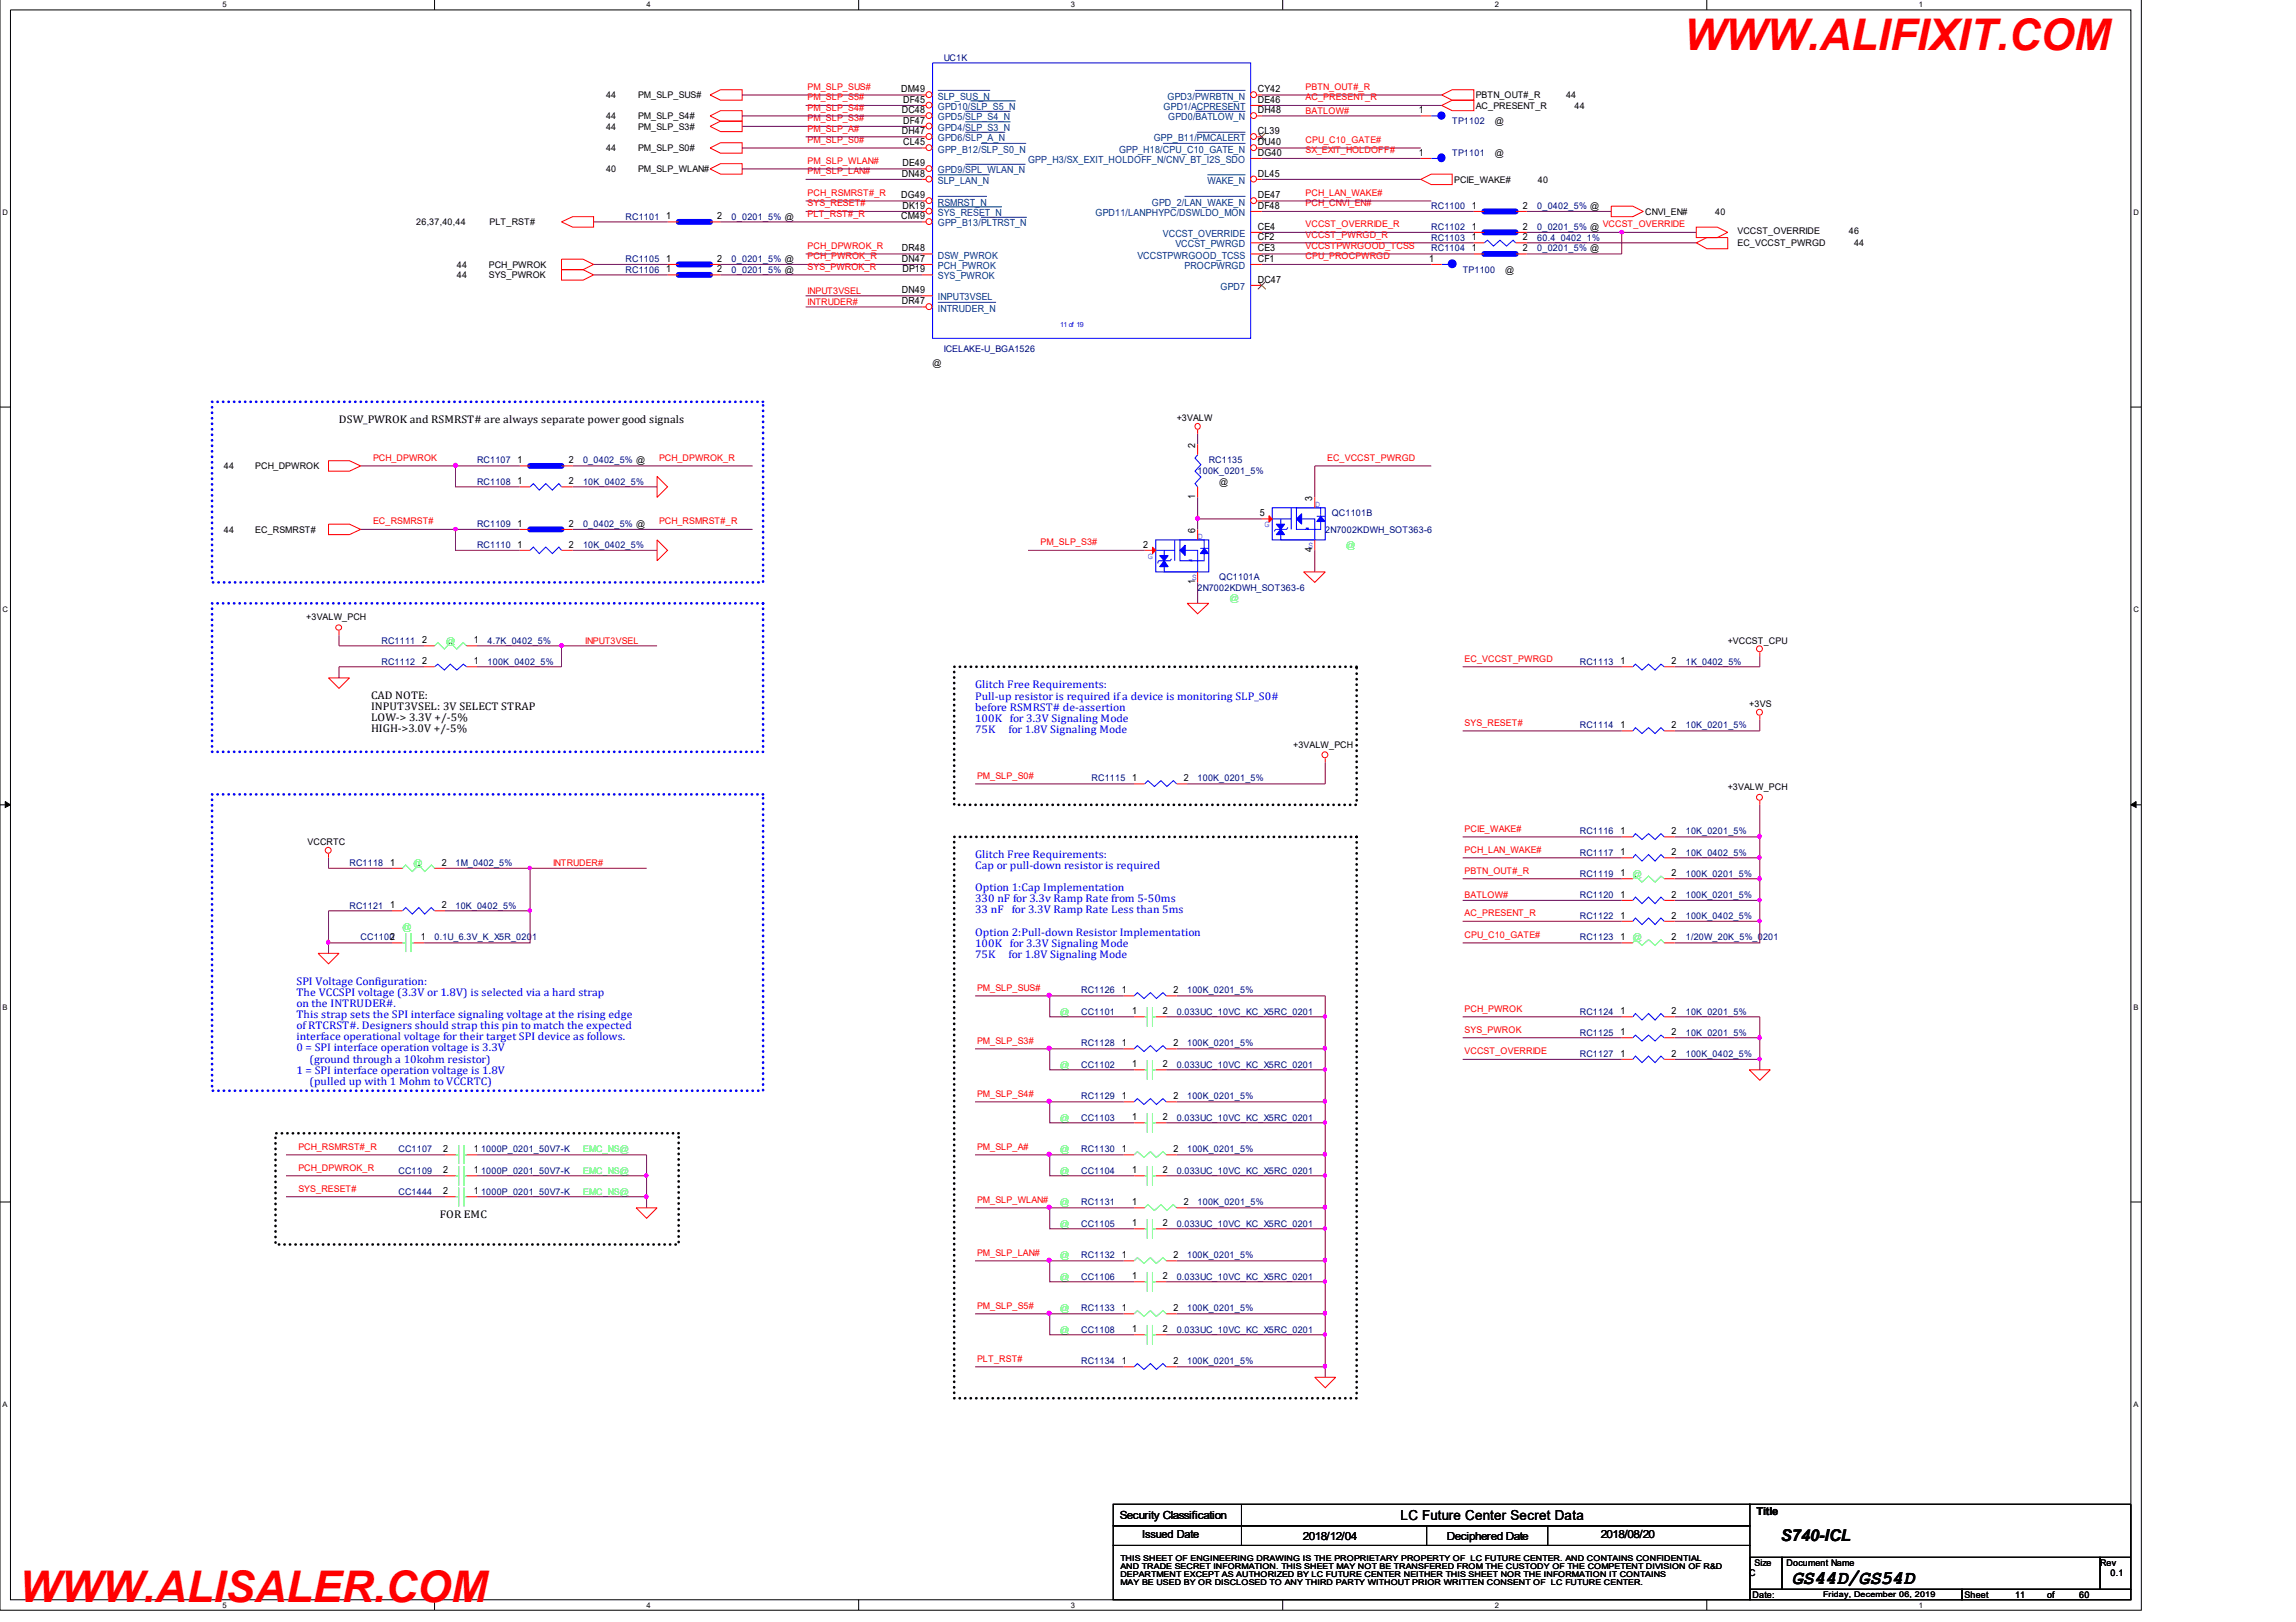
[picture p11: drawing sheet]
<svg xmlns="http://www.w3.org/2000/svg" width="297mm" height="210mm" viewBox="0 0 297 210" stroke-linecap="round" stroke-linejoin="round" font-family="sans-serif">
<defs><g id="words">
<g font-size="5.6" fill="#f00">
<text x="217.9" y="6.4">WWW.ALIFIXIT.COM</text>
<text x="2.5" y="207.3">WWW.ALISALER.COM</text>
</g>
<text font-size="2.5" x="231.8" y="205">GS44D/GS54D</text>
<text font-size="2.1" x="230.4" y="199.4">S740-ICL</text>
<text font-size="1.8" x="181.2" y="196.7">LC Future Center Secret Data</text>
<g font-size="1.4">
<text x="43.9" y="54.8">DSW_PWROK and RSMRST# are always separate power good signals</text>
<text x="48" y="90.4">CAD NOTE:</text>
<text x="48" y="91.9">INPUT3VSEL: 3V SELECT STRAP</text>
<text x="48" y="93.3">LOW-&gt; 3.3V +/-5%</text>
<text x="48" y="94.8">HIGH-&gt;3.0V +/-5%</text>
<text x="56.9" y="157.7">FOR EMC</text>
<text x="144.9" y="196.5">Security Classification</text>
<text x="227.2" y="196.1">Title</text>
<text x="147.7" y="199.1">Issued Date</text>
<text x="168.6" y="199.2">2018/12/04</text>
<text x="187.2" y="199.2">Deciphered Date</text>
<text x="207.1" y="199.1">2018/08/20</text>
</g>
<g font-size="1.4" fill="#00f">
<text x="126.2" y="89.1">Glitch Free Requirements:</text>
<text x="126.2" y="90.5">Pull-up resistor is required if a device is monitoring SLP_S0#</text>
<text x="126.2" y="92">before RSMRST# de-assertion</text>
<text x="126.2" y="93.4">100K for 3.3V Signaling Mode</text>
<text x="126.2" y="94.8">75K</text>
<text x="130.5" y="94.8">for 1.8V Signaling Mode</text>
<text x="126.2" y="111">Glitch Free Requirements:</text>
<text x="126.2" y="112.5">Cap or pull-down resistor is required</text>
<text x="126.2" y="115.3">Option 1:Cap Implementation</text>
<text x="126.2" y="116.8">330 nF for 3.3v Ramp Rate from 5-50ms</text>
<text x="126.2" y="118.2">33 nF</text>
<text x="130.9" y="118.2">for 3.3V Ramp Rate Less than 5ms</text>
<text x="126.2" y="121.1">Option 2:Pull-down Resistor Implementation</text>
<text x="126.2" y="122.5">100K for 3.3V Signaling Mode</text>
<text x="126.2" y="124">75K</text>
<text x="130.5" y="124">for 1.8V Signaling Mode</text>
<text x="38.4" y="127.4">SPI Voltage Configuration:</text>
<text x="38.4" y="128.9">The VCCSPI voltage (3.3V or 1.8V) is selected via a hard strap</text>
<text x="38.4" y="130.3">on the INTRUDER#.</text>
<text x="38.4" y="131.8">This strap sets the SPI interface signaling voltage at the rising edge</text>
<text x="38.4" y="133.2">of RTCRST#. Designers should strap this pin to match the expected</text>
<text x="38.4" y="134.6">interface operational voltage for their target SPI device as follows.</text>
<text x="38.4" y="136.1">0 = SPI interface operation voltage is 3.3V</text>
<text x="40" y="137.5">(ground through a 10kohm resistor)</text>
<text x="38.4" y="139">1 = SPI interface operation voltage is 1.8V</text>
<text x="40" y="140.4">(pulled up with 1 Mohm to VCCRTC)</text>
</g>
<g font-size="1.3">
<text x="116.6" y="12">DM49</text>
<text x="162.7" y="12">CY42</text>
<text x="116.7" y="14.7">DC48</text>
<text x="116.7" y="17.4">DH47</text>
<text x="116.8" y="16">DF47</text>
<text x="116.8" y="13.3">DF45</text>
<text x="162.7" y="14.7">DH48</text>
<text x="162.7" y="17.4">CL39</text>
<text x="162.7" y="13.3">DE46</text>
<text x="183.6" y="14.7">1</text>
<text x="116.7" y="22.9">DN48</text>
<text x="116.8" y="21.5">DE49</text>
<text x="116.8" y="18.8">CL45</text>
<text x="162.7" y="18.8">DU40</text>
<text x="162.7" y="22.9">DL45</text>
<text x="162.7" y="20.2">DG40</text>
<text x="183.6" y="20.2">1</text>
<text x="86.2" y="28.4">1</text>
<text x="92.8" y="28.4">2</text>
<text x="116.6" y="28.4">CM49</text>
<text x="116.6" y="25.7">DG49</text>
<text x="116.8" y="27">DK19</text>
<text x="162.7" y="27">DF48</text>
<text x="162.7" y="29.7">CE4</text>
<text x="162.7" y="25.7">DE47</text>
<text x="190.4" y="29.7">1</text>
<text x="190.4" y="27">1</text>
<text x="197" y="29.7">2</text>
<text x="197" y="27">2</text>
<text x="86.2" y="33.9">1</text>
<text x="86.2" y="35.2">1</text>
<text x="92.8" y="33.9">2</text>
<text x="92.8" y="35.2">2</text>
<text x="116.7" y="32.5">DR48</text>
<text x="116.7" y="33.9">DN47</text>
<text x="116.8" y="35.2">DP19</text>
<text x="162.7" y="31.1">CF2</text>
<text x="162.7" y="33.9">CF1</text>
<text x="162.7" y="32.5">CE3</text>
<text x="184.9" y="33.9">1</text>
<text x="190.4" y="32.5">1</text>
<text x="190.4" y="31.1">1</text>
<text x="197" y="32.5">2</text>
<text x="197" y="31.1">2</text>
<text x="116.7" y="37.9">DN49</text>
<text x="116.7" y="39.4">DR47</text>
<text x="162.7" y="36.6">DC47</text>
<text x="67" y="60">1</text>
<text x="73.6" y="60">2</text>
<text x="154.6" y="57.9" transform="rotate(-90 154.6 57.9)">2</text>
<text x="67" y="62.7">1</text>
<text x="73.6" y="62.7">2</text>
<text x="154.6" y="64.6" transform="rotate(-90 154.6 64.6)">1</text>
<text x="169.8" y="64.8" transform="rotate(-90 169.8 64.8)">3</text>
<text x="67" y="68.2">1</text>
<text x="67" y="70.9">1</text>
<text x="73.6" y="68.2">2</text>
<text x="73.6" y="70.9">2</text>
<text x="147.9" y="70.9">2</text>
<text x="154.6" y="68.9" transform="rotate(-90 154.6 68.9)">6</text>
<text x="163" y="66.8">5</text>
<text x="169.8" y="71.5" transform="rotate(-90 169.8 71.5)">4</text>
<text x="154.6" y="75.6" transform="rotate(-90 154.6 75.6)">1</text>
<text x="54.6" y="83.2">2</text>
<text x="61.3" y="83.2">1</text>
<text x="54.6" y="86">2</text>
<text x="61.3" y="86">1</text>
<text x="209.6" y="86">1</text>
<text x="216.2" y="86">2</text>
<text x="209.6" y="94.2">1</text>
<text x="216.2" y="94.2">2</text>
<text x="146.5" y="101.1">1</text>
<text x="153.2" y="101.1">2</text>
<text x="209.6" y="108">1</text>
<text x="216.2" y="108">2</text>
<text x="50.5" y="112">1</text>
<text x="57.1" y="112">2</text>
<text x="209.6" y="113.4">1</text>
<text x="209.6" y="110.7">1</text>
<text x="216.2" y="113.4">2</text>
<text x="216.2" y="110.7">2</text>
<text x="50.5" y="117.5">1</text>
<text x="57.1" y="117.5">2</text>
<text x="209.6" y="118.9">1</text>
<text x="209.6" y="116.2">1</text>
<text x="216.2" y="118.9">2</text>
<text x="216.2" y="116.2">2</text>
<text x="54.4" y="121.7">1</text>
<text x="209.6" y="121.7">1</text>
<text x="216.2" y="121.7">2</text>
<text x="145.1" y="128.5">1</text>
<text x="146.5" y="131.2">1</text>
<text x="150.5" y="131.2">2</text>
<text x="151.8" y="128.5">2</text>
<text x="209.6" y="131.2">1</text>
<text x="216.2" y="131.2">2</text>
<text x="145.1" y="135.4">1</text>
<text x="151.8" y="135.4">2</text>
<text x="209.6" y="134">1</text>
<text x="209.6" y="136.8">1</text>
<text x="216.2" y="134">2</text>
<text x="216.2" y="136.8">2</text>
<text x="145.1" y="142.3">1</text>
<text x="146.5" y="138.1">1</text>
<text x="150.5" y="138.1">2</text>
<text x="151.8" y="142.3">2</text>
<text x="57.3" y="149.1">2</text>
<text x="61.3" y="149.1">1</text>
<text x="145.1" y="149.1">1</text>
<text x="146.5" y="145">1</text>
<text x="150.5" y="145">2</text>
<text x="151.8" y="149.1">2</text>
<text x="57.3" y="151.8">2</text>
<text x="57.3" y="154.5">2</text>
<text x="61.3" y="151.8">1</text>
<text x="61.3" y="154.5">1</text>
<text x="146.5" y="156">1</text>
<text x="146.5" y="151.8">1</text>
<text x="150.5" y="151.8">2</text>
<text x="153.2" y="156">2</text>
<text x="146.5" y="158.7">1</text>
<text x="150.5" y="158.7">2</text>
<text x="145.1" y="162.8">1</text>
<text x="146.5" y="165.5">1</text>
<text x="150.5" y="165.5">2</text>
<text x="151.8" y="162.8">2</text>
<text x="145.1" y="169.7">1</text>
<text x="146.5" y="172.4">1</text>
<text x="150.5" y="172.4">2</text>
<text x="151.8" y="169.7">2</text>
<text x="145.1" y="176.5">1</text>
<text x="151.8" y="176.5">2</text>
</g>
<g font-size="1.3" fill="#004080">
<text x="121.3" y="12.9">SLP_SUS_N</text>
<text x="121.3" y="16.9">GPD4/SLP_S3_N</text>
<text x="121.3" y="15.6">GPD5/SLP_S4_N</text>
<text x="121.3" y="14.2">GPD10/SLP_S5_N</text>
<text x="150.5" y="14.2">GPD1/ACPRESENT</text>
<text x="151" y="12.9">GPD3/PWRBTN_N</text>
<text x="151.1" y="15.6">GPD0/BATLOW_N</text>
<text x="121.3" y="23.8">SLP_LAN_N</text>
<text x="121.3" y="22.5">GPD9/SPL_WLAN_N</text>
<text x="121.3" y="19.7">GPP_B12/SLP_S0_N</text>
<text x="121.3" y="18.3">GPD6/SLP_A_N</text>
<text x="133" y="21.1">GPP_H3/SX_EXIT_HOLDOFF_N/CNV_BT_I2S_SDO</text>
<text x="144.8" y="19.7">GPP_H18/CPU_C10_GATE_N</text>
<text x="149.3" y="18.3">GPP_B11/PMCALERT</text>
<text x="156.2" y="23.8">WAKE_N</text>
<text x="121.3" y="28">SYS_RESET_N</text>
<text x="121.3" y="29.3">GPP_B13/PLTRST_N</text>
<text x="121.3" y="26.6">RSMRST_N</text>
<text x="141.7" y="28">GPD11/LANPHYPC/DSWLDO_MON</text>
<text x="149" y="26.6">GPD_2/LAN_WAKE_N</text>
<text x="121.3" y="33.5">DSW_PWROK</text>
<text x="121.3" y="34.8">PCH_PWROK</text>
<text x="147.2" y="33.5">VCCSTPWRGOOD_TCSS</text>
<text x="150.5" y="30.7">VCCST_OVERRIDE</text>
<text x="152.1" y="32">VCCST_PWRGD</text>
<text x="153.2" y="34.8">PROCPWRGD</text>
<text x="121.3" y="36.2">SYS_PWROK</text>
<text x="121.3" y="38.9">INPUT3VSEL</text>
<text x="121.3" y="40.3">INTRUDER_N</text>
<text x="157.9" y="37.5">GPD7</text>
</g>
<g font-size="1.2" fill="#f00">
<text x="104.5" y="11.6">PM_SLP_SUS#</text>
<text x="168.9" y="11.6">PBTN_OUT#_R</text>
<text x="104.5" y="13">PM_SLP_S5#</text>
<text x="104.5" y="15.7">PM_SLP_S3#</text>
<text x="104.5" y="14.3">PM_SLP_S4#</text>
<text x="104.5" y="17">PM_SLP_A#</text>
<text x="168.9" y="14.7">BATLOW#</text>
<text x="168.9" y="13">AC_PRESENT_R</text>
<text x="104.5" y="22.5">PM_SLP_LAN#</text>
<text x="104.5" y="18.5">PM_SLP_S0#</text>
<text x="104.5" y="21.2">PM_SLP_WLAN#</text>
<text x="168.9" y="18.5">CPU_C10_GATE#</text>
<text x="168.9" y="19.8">SX_EXIT_HOLDOFF#</text>
<text x="104.5" y="25.3">PCH_RSMRST#_R</text>
<text x="104.5" y="26.7">SYS_RESET#</text>
<text x="104.5" y="28">PLT_RST#_R</text>
<text x="168.9" y="29.4">VCCST_OVERRIDE_R</text>
<text x="168.9" y="26.7">PCH_CNVI_EN#</text>
<text x="168.9" y="25.3">PCH_LAN_WAKE#</text>
<text x="207.3" y="29.4">VCCST_OVERRIDE</text>
<text x="104.5" y="32.2">PCH_DPWROK_R</text>
<text x="104.5" y="33.5">PCH_PWROK_R</text>
<text x="104.5" y="34.9">SYS_PWROK_R</text>
<text x="168.9" y="30.7">VCCST_PWRGD_R</text>
<text x="168.9" y="32.2">VCCSTPWRGOOD_TCSS</text>
<text x="168.9" y="33.5">CPU_PROCPWRGD</text>
<text x="104.5" y="38">INPUT3VSEL</text>
<text x="104.5" y="39.5">INTRUDER#</text>
<text x="48.3" y="59.6">PCH_DPWROK</text>
<text x="85.3" y="59.6">PCH_DPWROK_R</text>
<text x="171.7" y="59.6">EC_VCCST_PWRGD</text>
<text x="48.3" y="67.8">EC_RSMRST#</text>
<text x="85.3" y="67.8">PCH_RSMRST#_R</text>
<text x="134.6" y="70.5">PM_SLP_S3#</text>
<text x="75.7" y="83.3">INPUT3VSEL</text>
<text x="189.5" y="85.6">EC_VCCST_PWRGD</text>
<text x="189.5" y="93.9">SYS_RESET#</text>
<text x="126.4" y="100.8">PM_SLP_S0#</text>
<text x="189.5" y="107.6">PCIE_WAKE#</text>
<text x="71.5" y="112.1">INTRUDER#</text>
<text x="189.5" y="110.3">PCH_LAN_WAKE#</text>
<text x="189.5" y="113">PBTN_OUT#_R</text>
<text x="189.5" y="116.3">BATLOW#</text>
<text x="189.5" y="118.5">AC_PRESENT_R</text>
<text x="189.5" y="121.3">CPU_C10_GATE#</text>
<text x="126.4" y="128.2">PM_SLP_SUS#</text>
<text x="189.5" y="130.9">PCH_PWROK</text>
<text x="126.4" y="135.1">PM_SLP_S3#</text>
<text x="189.5" y="133.6">SYS_PWROK</text>
<text x="189.5" y="136.4">VCCST_OVERRIDE</text>
<text x="126.4" y="141.9">PM_SLP_S4#</text>
<text x="38.6" y="148.8">PCH_RSMRST#_R</text>
<text x="126.4" y="148.8">PM_SLP_A#</text>
<text x="38.6" y="151.5">PCH_DPWROK_R</text>
<text x="38.6" y="154.2">SYS_RESET#</text>
<text x="126.4" y="155.6">PM_SLP_WLAN#</text>
<text x="126.4" y="162.5">PM_SLP_LAN#</text>
<text x="126.4" y="169.3">PM_SLP_S5#</text>
<text x="126.4" y="176.2">PLT_RST#</text>
</g>
<g font-size="1.2" fill="#000080">
<text x="122.1" y="7.9">UC1K</text>
<text x="187.9" y="16.1">TP1102</text>
<text x="187.9" y="20.2">TP1101</text>
<text x="80.9" y="28.5">RC1101</text>
<text x="94.7" y="28.5">0_0201_5% @</text>
<text x="185.2" y="29.8">RC1102</text>
<text x="185.2" y="27.1">RC1100</text>
<text x="198.9" y="29.8">0_0201_5% @</text>
<text x="198.9" y="27.1">0_0402_5% @</text>
<text x="80.9" y="34">RC1105</text>
<text x="80.9" y="35.3">RC1106</text>
<text x="94.7" y="34">0_0201_5% @</text>
<text x="94.7" y="35.3">0_0201_5% @</text>
<text x="185.2" y="32.5">RC1104</text>
<text x="185.2" y="31.2">RC1103</text>
<text x="189.2" y="35.3">TP1100</text>
<text x="198.9" y="32.5">0_0201_5% @</text>
<text x="198.9" y="31.2">60.4_0402_1%</text>
<text x="122.1" y="45.6">ICELAKE-U_BGA1526</text>
<text x="61.7" y="60">RC1107</text>
<text x="75.4" y="60">0_0402_5% @</text>
<text x="156.4" y="60">RC1135</text>
<text x="61.7" y="62.8">RC1108</text>
<text x="75.4" y="62.8">10K_0402_5%</text>
<text x="154.9" y="61.4">100K_0201_5%</text>
<text x="61.7" y="68.3">RC1109</text>
<text x="61.7" y="71">RC1110</text>
<text x="75.4" y="68.3">0_0402_5% @</text>
<text x="75.4" y="71">10K_0402_5%</text>
<text x="171.4" y="68.9">2N7002KDWH_SOT363-6</text>
<text x="172.3" y="66.8">QC1101B</text>
<text x="154.9" y="76.5">2N7002KDWH_SOT363-6</text>
<text x="157.7" y="75.1">QC1101A</text>
<text x="49.4" y="83.3">RC1111</text>
<text x="63.1" y="83.3">4.7K_0402_5%</text>
<text x="49.4" y="86">RC1112</text>
<text x="63.1" y="86">100K_0402_5%</text>
<text x="204.4" y="86">RC1113</text>
<text x="218.1" y="86">1K_0402_5%</text>
<text x="204.4" y="94.2">RC1114</text>
<text x="218.1" y="94.2">10K_0201_5%</text>
<text x="141.2" y="101.1">RC1115</text>
<text x="154.9" y="101.1">100K_0201_5%</text>
<text x="204.4" y="108">RC1116</text>
<text x="218.1" y="108">10K_0201_5%</text>
<text x="45.2" y="112.1">RC1118</text>
<text x="58.9" y="112.1">1M_0402_5%</text>
<text x="204.4" y="113.5">RC1119</text>
<text x="204.4" y="110.8">RC1117</text>
<text x="218.1" y="113.5">100K_0201_5%</text>
<text x="218.1" y="110.8">10K_0402_5%</text>
<text x="45.2" y="117.6">RC1121</text>
<text x="58.9" y="117.6">10K_0402_5%</text>
<text x="204.4" y="119">RC1122</text>
<text x="204.4" y="116.3">RC1120</text>
<text x="218.1" y="119">100K_0402_5%</text>
<text x="218.1" y="116.3">100K_0201_5%</text>
<text x="46.7" y="121.7">CC11002</text>
<text x="56.2" y="121.7">0.1U_6.3V_K_X5R_0201</text>
<text x="204.4" y="121.7">RC1123</text>
<text x="218.1" y="121.7">1/20W_20K_5%_0201</text>
<text x="139.9" y="131.3">CC1101</text>
<text x="139.9" y="128.5">RC1126</text>
<text x="152.2" y="131.3">0.033UC_10VC_KC_X5RC_0201</text>
<text x="153.6" y="128.5">100K_0201_5%</text>
<text x="204.4" y="131.3">RC1124</text>
<text x="218.1" y="131.3">10K_0201_5%</text>
<text x="139.9" y="135.4">RC1128</text>
<text x="153.6" y="135.4">100K_0201_5%</text>
<text x="204.4" y="134">RC1125</text>
<text x="204.4" y="136.8">RC1127</text>
<text x="218.1" y="134">10K_0201_5%</text>
<text x="218.1" y="136.8">100K_0402_5%</text>
<text x="139.9" y="142.3">RC1129</text>
<text x="139.9" y="138.2">CC1102</text>
<text x="152.2" y="138.2">0.033UC_10VC_KC_X5RC_0201</text>
<text x="153.6" y="142.3">100K_0201_5%</text>
<text x="51.6" y="149.1">CC1107</text>
<text x="62.2" y="149.1">1000P_0201_50V7-K</text>
<text x="139.9" y="149.1">RC1130</text>
<text x="139.9" y="145">CC1103</text>
<text x="152.2" y="145">0.033UC_10VC_KC_X5RC_0201</text>
<text x="153.6" y="149.1">100K_0201_5%</text>
<text x="51.6" y="151.9">CC1109</text>
<text x="51.6" y="154.6">CC1444</text>
<text x="62.2" y="151.9">1000P_0201_50V7-K</text>
<text x="62.2" y="154.6">1000P_0201_50V7-K</text>
<text x="139.9" y="156">RC1131</text>
<text x="139.9" y="151.9">CC1104</text>
<text x="152.2" y="151.9">0.033UC_10VC_KC_X5RC_0201</text>
<text x="154.9" y="156">100K_0201_5%</text>
<text x="139.9" y="158.8">CC1105</text>
<text x="152.2" y="158.8">0.033UC_10VC_KC_X5RC_0201</text>
<text x="139.9" y="165.6">CC1106</text>
<text x="139.9" y="162.8">RC1132</text>
<text x="152.2" y="165.6">0.033UC_10VC_KC_X5RC_0201</text>
<text x="153.6" y="162.8">100K_0201_5%</text>
<text x="139.9" y="172.5">CC1108</text>
<text x="139.9" y="169.7">RC1133</text>
<text x="152.2" y="172.5">0.033UC_10VC_KC_X5RC_0201</text>
<text x="153.6" y="169.7">100K_0201_5%</text>
<text x="139.9" y="176.5">RC1134</text>
<text x="153.6" y="176.5">100K_0201_5%</text>
</g>
<g font-size="1.2">
<text x="78.4" y="15.4">44</text>
<text x="78.4" y="16.8">44</text>
<text x="78.4" y="12.7">44</text>
<text x="82.5" y="15.4">PM_SLP_S4#</text>
<text x="82.5" y="16.8">PM_SLP_S3#</text>
<text x="82.5" y="12.7">PM_SLP_SUS#</text>
<text x="190.9" y="14.1">AC_PRESENT_R</text>
<text x="190.9" y="12.7">PBTN_OUT#_R</text>
<text x="193.4" y="16.1">@</text>
<text x="202.6" y="12.7">44</text>
<text x="203.7" y="14.1">44</text>
<text x="78.4" y="22.3">40</text>
<text x="78.4" y="19.6">44</text>
<text x="82.5" y="22.3">PM_SLP_WLAN#</text>
<text x="82.5" y="19.6">PM_SLP_S0#</text>
<text x="188.1" y="23.6">PCIE_WAKE#</text>
<text x="193.4" y="20.2">@</text>
<text x="199" y="23.6">40</text>
<text x="53.8" y="29.1">26,37,40,44</text>
<text x="63.3" y="29.1">PLT_RST#</text>
<text x="212.9" y="27.8">CNVI_EN#</text>
<text x="221.9" y="27.8">40</text>
<text x="59.1" y="36">44</text>
<text x="59.1" y="34.6">44</text>
<text x="63.2" y="36">SYS_PWROK</text>
<text x="63.2" y="34.6">PCH_PWROK</text>
<text x="194.7" y="35.3">@</text>
<text x="224.8" y="31.8">EC_VCCST_PWRGD</text>
<text x="224.8" y="30.3">VCCST_OVERRIDE</text>
<text x="239.2" y="30.3">46</text>
<text x="239.9" y="31.8">44</text>
<text x="120.6" y="47.3">@</text>
<text x="152.2" y="54.5">+3VALW</text>
<text x="29" y="60.7">44</text>
<text x="33" y="60.7">PCH_DPWROK</text>
<text x="157.7" y="62.8">@</text>
<text x="29" y="68.9">44</text>
<text x="33" y="68.9">EC_RSMRST#</text>
<text x="39.6" y="80.3">+3VALW_PCH</text>
<text x="223.5" y="83.3">+VCCST_CPU</text>
<text x="226.3" y="91.5">+3VS</text>
<text x="167.3" y="96.8">+3VALW_PCH</text>
<text x="223.5" y="102.2">+3VALW_PCH</text>
<text x="39.8" y="109.4">VCCRTC</text>
<text x="226.3" y="204">C</text>
<text x="227" y="202.6">Size</text>
<text x="231.1" y="202.6">Document Name</text>
<text x="271.7" y="202.6">Rev</text>
<text x="273" y="204">0.1</text>
<text x="226.7" y="206.8">Date:</text>
<text x="254.2" y="206.8">Sheet</text>
<text x="260.7" y="206.8">11</text>
<text x="264.8" y="206.8">of</text>
<text x="269" y="206.8">60</text>
</g>
<g font-size="1.2" fill="#00f">
<text x="170.1" y="65.6">D</text>
<text x="154.9" y="69.7">D</text>
<text x="163.6" y="68.3">G</text>
<text x="169.2" y="71">S</text>
<text x="148.5" y="72.3">G</text>
<text x="154.2" y="75.1">S</text>
</g>
<g font-size="1.2" fill="#0f0">
<text x="174.2" y="71">@</text>
<text x="159.1" y="77.8">@</text>
<text x="57.7" y="83.3">@</text>
<text x="53.5" y="112.1">@</text>
<text x="211.2" y="113.5">@</text>
<text x="52.1" y="120.3">@</text>
<text x="211.2" y="121.7">@</text>
<text x="137.2" y="131.3">@</text>
<text x="137.2" y="138.2">@</text>
<text x="75.4" y="149.1">EMC_NS@</text>
<text x="137.2" y="149.1">@</text>
<text x="137.2" y="145">@</text>
<text x="75.4" y="151.9">EMC_NS@</text>
<text x="75.4" y="154.6">EMC_NS@</text>
<text x="137.2" y="156">@</text>
<text x="137.2" y="151.9">@</text>
<text x="137.2" y="158.8">@</text>
<text x="137.2" y="162.8">@</text>
<text x="137.2" y="165.6">@</text>
<text x="137.2" y="169.7">@</text>
<text x="137.2" y="172.5">@</text>
</g>
<g font-size="1">
<text x="28.8" y=".9">5</text>
<text x="83.7" y=".9">4</text>
<text x="138.5" y=".9">3</text>
<text x="193.4" y=".9">2</text>
<text x="248.2" y=".9">1</text>
<text x=".3" y="27.8">D</text>
<text x="276" y="27.8">D</text>
<text x=".3" y="79.2">C</text>
<text x="276" y="79.2">C</text>
<text x=".3" y="130.7">B</text>
<text x="276" y="130.7">B</text>
<text x=".3" y="182">A</text>
<text x="276" y="182">A</text>
<text x="144.9" y="202">THIS SHEET OF ENGINEERING DRAWING IS THE PROPRIETARY PROPERTY OF LC FUTURE CENTER. AND CONTAINS CONFIDENTIAL</text>
<text x="144.9" y="203">AND TRADE SECRET INFORMATION. THIS SHEET MAY NOT BE TRANSFERED FROM THE CUSTODY OF THE COMPETENT DIVISION OF R&amp;D</text>
<text x="28.8" y="208">5</text>
<text x="83.7" y="208">4</text>
<text x="138.5" y="208">3</text>
<text x="144.9" y="204.1">DEPARTMENT EXCEPT AS AUTHORIZED BY LC FUTURE CENTER NEITHER THIS SHEET NOR THE INFORMATION IT CONTAINS</text>
<text x="144.9" y="205.1">MAY BE USED BY OR DISCLOSED TO ANY THIRD PARTY WITHOUT PRIOR WRITTEN CONSENT OF LC FUTURE CENTER.</text>
<text x="193.4" y="208">2</text>
<text x="235.9" y="206.7">Friday, December 06, 2019</text>
<text x="248.2" y="208">1</text>
</g>
<text font-size=".9" fill="#00f" x="137.2" y="42.3">11 of 19</text>
</g></defs>
<path d="M0 -.1v208.5h277v-208.5M1.4 1.3h274.3v205.7h-274.3z" fill="none" stroke="#000" stroke-width=".13"/>
<g fill="#fff">
<path d="M28.8 .1h.4v1h-.4z"/>
<path d="M28.8 207.2h.4v1h-.4z"/>
</g>
<path d="M56.2 -.1v1.4M56.2 207v1.4" fill="none" stroke="#000" stroke-width=".13"/>
<g fill="#fff">
<path d="M83.7 .1h.4v1h-.4z"/>
<path d="M83.7 207.2h.4v1h-.4z"/>
</g>
<path d="M111.1 -.1v1.4M111.1 207v1.4" fill="none" stroke="#000" stroke-width=".13"/>
<g fill="#fff">
<path d="M138.5 .1h.4v1h-.4z"/>
<path d="M138.5 207.2h.4v1h-.4z"/>
</g>
<path d="M165.9 -.1v1.4M165.9 207v1.4" fill="none" stroke="#000" stroke-width=".13"/>
<g fill="#fff">
<path d="M193.4 .1h.4v1h-.4z"/>
<path d="M193.4 207.2h.4v1h-.4z"/>
</g>
<path d="M220.8 -.1v1.4M220.8 207v1.4" fill="none" stroke="#000" stroke-width=".13"/>
<g fill="#fff">
<path d="M248.2 .1h.5v1h-.5z"/>
<path d="M248.2 207.2h.5v1h-.5z"/>
<path d="M.3 26.9h.5v1.1h-.5z"/>
<path d="M276 26.9h.5v1.1h-.5z"/>
<path d="M.3 78.3h.5v1h-.5z"/>
<path d="M276 78.3h.5v1h-.5z"/>
</g>
<path d="M0 52.7h1.4M275.7 52.7h1.3" fill="none" stroke="#000" stroke-width=".13"/>
<g fill="#fff">
<path d="M.3 129.8h.5v1h-.5z"/>
<path d="M276 129.8h.5v1h-.5z"/>
</g>
<path d="M0 104.2h1.4M275.7 104.2h1.3" fill="none" stroke="#000" stroke-width=".13"/>
<path d="M.7 103.7l.7 .5-.7 .3zM275.7 104.2l.7-.5v.8z" fill="#000" stroke="#000" stroke-width=".13"/>
<g fill="#fff">
<path d="M.3 181.2h.5v1h-.5z"/>
<path d="M276 181.2h.5v1h-.5z"/>
</g>
<g fill="none" stroke="#000" stroke-width=".13">
<path d="M0 155.5h1.4M275.7 155.5h1.3M144 194.7h82.4v2.8h-82.4zM144 197.5h82.4v2.5h-82.4zM144 200h82.4v7h-82.4zM160.6 194.7v5.3M184.6 197.5v2.5M200.2 197.5v2.5M226.3 194.7h49.4v6.8M226.4 205.7h27.4v1.3h-27.4zM226.4 201.5h4.1v4.2h-4.1zM230.5 201.5h41.2v4.2h-41.2z"/>
<path d="M253.8 205.7h21.9v1.3h-21.9zM271.7 201.5h4v4.2h-4z"/>
</g>
<path d="M27.4 52h71.3v23.4h-71.3zM27.4 78.1h71.3v19.2h-71.3zM27.4 102.8h71.3v38.4h-71.3z" fill="none" stroke="#00f" stroke-width=".34" stroke-dasharray="0 .7"/>
<path d="M123.4 86.3h52.1v17.9h-52.1zM123.4 108.3h52.1v72.6h-52.1zM35.6 146.7h52.2v14.4h-52.2z" fill="none" stroke="#000" stroke-width=".34" stroke-dasharray="0 .7"/>
<g fill="none" stroke="#f00" stroke-width=".13">
<path d="M91.9 15l1.3-.7h2.8v1.4h-2.8zM91.9 16.4l1.3-.7h2.8v1.3h-2.8zM91.9 12.3l1.3-.7h2.8v1.4h-2.8zM91.9 19.1l1.3-.6h2.8v1.3h-2.8zM183.8 15h1.4M186.5 13.6l1.4-.6h2.8v1.3h-2.8zM186.5 12.3l1.4-.7h2.8v1.4h-2.8zM72.6 34.9h2.8l1.4 .7-1.4 .7h-2.8zM72.6 28.7l1.5-.7h2.7v1.4h-2.7zM72.6 33.5h2.8l1.4 .7-1.4 .7h-2.8zM91.9 21.9l1.3-.7h2.8v1.3h-2.8zM119.3 32.9h1.3"/>
<path d="M119.3 34.2h1.3M119.3 35.6h1.3M119.3 38.3h1.3M161.8 31.4h1.4M161.8 32.9h1.4M161.8 30.1h1.4M161.8 27.4h1.4M183.8 23.2l1.4-.7h2.7v1.4h-2.7zM190.7 30.1h1.3M196.1 30.1h1.4M208.4 26.7h2.8l1.4 .7-1.4 .6h-2.8zM219.5 31.4l1.3-.7h2.7v1.5h-2.7z"/>
<path d="M219.5 29.4h2.7l1.3 .7-1.3 .6h-2.7zM42.5 59.6h2.7l1.5 .7-1.5 .7h-2.7zM154.9 55.6v.5M154.9 57.5v1.4M42.5 67.8h2.7l1.5 .7-1.5 .7h-2.7zM67.2 68.5h1.4M67.2 63h1.4M72.6 68.5h1.5M72.6 63h1.5M85 61.7l1.4 1.3-1.4 1.4zM85 69.9l1.4 1.3-1.4 1.4zM153.6 78.1h2.8l-1.5 1.3z"/>
<path d="M154.9 63v1.4M168.7 74h2.7l-1.3 1.4zM42.5 87.7h2.7l-1.3 1.4zM43.9 81.6v.6M54.9 83.6h1.3M54.9 86.3h1.3M60.4 83.6h1.3M60.4 86.3h1.3M171.4 98.1v.6M227.7 92.6v.5M227.7 84.4v.5M42.5 110.5v.5"/>
<path d="M50.7 112.4h1.4M56.2 112.4h1.4M209.8 108.3h1.4M209.8 113.7h1.4M215.3 108.3h1.4M215.3 113.7h1.4M227.7 103.6v.6M41.1 123.4h2.8l-1.4 1.3zM226.3 138.4h2.7l-1.3 1.4zM82.3 156.3h2.7l-1.3 1.4zM146.7 156.3h1.4M152.2 156.3h1.4"/>
<path d="M146.7 165.9h1.4M149.5 165.9h1.4M170.1 178.2h2.7l-1.3 1.4z"/>
<circle cx="154.9" cy="55.2" r=".36"/>
<circle cx="43.8" cy="81.2" r=".36"/>
<circle cx="171.4" cy="97.7" r=".38"/>
<circle cx="227.6" cy="92.2" r=".38"/>
<circle cx="227.6" cy="84" r=".38"/>
<circle cx="42.5" cy="110" r=".38"/>
<circle cx="227.6" cy="103.2" r=".38"/>
</g>
<path d="M56.2 83.6l.4-.4 .9 .8 .8-.8 .8 .8 .8-.8 .5 .4M52.1 112.4l.4-.5 .8 .9 .9-.9 .7 .9 .9-.9 .4 .5M211.2 113.7l.4-.3 .8 .7 .9-.7 .8 .7 .8-.7 .4 .3M148.1 156.3l.4-.4 .9 .7 .8-.7 .8 .7 .8-.7 .4 .4M148.1 165.9h.3M148.4 164.6v2.5M149.1 165.9h.4M149.1 164.6v2.5" fill="none" stroke="#00ff40" stroke-width=".13"/>
<path d="M192 30.1h4.1M68.6 68.5h4" fill="none" stroke="#00f" stroke-width=".76"/>
<path d="M120.6 8.1h41.2v35.7h-41.2zM185.2 15h.8M154.9 58.9l-.3 .4 .8 .8-.8 .9 .8 .7-.8 .9 .3 .4M68.6 63l.4-.4 .8 .8 .8-.8 .9 .8 .8-.8 .3 .4M56.2 86.3l.4-.3 .9 .7 .8-.7 .8 .7 .8-.7 .5 .3M211.2 108.3l.4-.4 .8 .7 .9-.7 .8 .7 .8-.7 .4 .4" fill="none" stroke="#00f" stroke-width=".13"/>
<circle cx="186.5" cy="15" r=".47" fill="#00f" stroke="#00f" stroke-width=".13"/>
<circle cx="120.2" cy="23.2" r=".38" fill="#fff" stroke="#f00" stroke-width=".13"/>
<path d="M119.3 23.2h.5" fill="none" stroke="#f00" stroke-width=".13"/>
<path d="M121.3 22.6h6.7" fill="none" stroke="#004080" stroke-width=".13"/>
<circle cx="162.2" cy="15" r=".38" fill="#fff" stroke="#f00" stroke-width=".13"/>
<path d="M162.6 15h.6" fill="none" stroke="#f00" stroke-width=".13"/>
<path d="M154.7 14.4h6.4" fill="none" stroke="#004080" stroke-width=".13"/>
<circle cx="120.2" cy="12.2" r=".38" fill="#fff" stroke="#f00" stroke-width=".13"/>
<path d="M119.3 12.3h.5" fill="none" stroke="#f00" stroke-width=".13"/>
<path d="M121.3 11.7h6.8" fill="none" stroke="#004080" stroke-width=".13"/>
<circle cx="162.2" cy="17.7" r=".38" fill="#fff" stroke="#f00" stroke-width=".13"/>
<path d="M162.6 17.7h.6" fill="none" stroke="#f00" stroke-width=".13"/>
<path d="M162.8 17.3l.9 .9M163.7 17.3l-1 .9" fill="none" stroke="#804000" stroke-width=".13"/>
<path d="M154.9 17.1h6.2" fill="none" stroke="#004080" stroke-width=".13"/>
<circle cx="120.2" cy="21.8" r=".38" fill="#fff" stroke="#f00" stroke-width=".13"/>
<path d="M119.3 21.9h.5" fill="none" stroke="#f00" stroke-width=".13"/>
<path d="M124.9 21.3h7.8" fill="none" stroke="#004080" stroke-width=".13"/>
<circle cx="162.2" cy="12.2" r=".38" fill="#fff" stroke="#f00" stroke-width=".13"/>
<path d="M162.6 12.3h.6" fill="none" stroke="#f00" stroke-width=".13"/>
<path d="M154.6 11.7h6.5" fill="none" stroke="#004080" stroke-width=".13"/>
<circle cx="120.2" cy="39.7" r=".38" fill="#fff" stroke="#f00" stroke-width=".13"/>
<path d="M119.3 39.7h.5M161.8 20.5h1.4" fill="none" stroke="#f00" stroke-width=".13"/>
<path d="M121.3 39.1h7.6" fill="none" stroke="#004080" stroke-width=".13"/>
<circle cx="120.2" cy="19.1" r=".38" fill="#fff" stroke="#f00" stroke-width=".13"/>
<path d="M119.3 19.1h.5" fill="none" stroke="#f00" stroke-width=".13"/>
<path d="M126.9 18.6h5.9" fill="none" stroke="#004080" stroke-width=".13"/>
<circle cx="120.2" cy="16.3" r=".38" fill="#fff" stroke="#f00" stroke-width=".13"/>
<path d="M119.3 16.4h.5" fill="none" stroke="#f00" stroke-width=".13"/>
<path d="M124.9 15.8h5.8" fill="none" stroke="#004080" stroke-width=".13"/>
<circle cx="120.2" cy="27.3" r=".38" fill="#fff" stroke="#f00" stroke-width=".13"/>
<path d="M119.3 27.4h.5" fill="none" stroke="#f00" stroke-width=".13"/>
<path d="M121.3 26.8h8.3" fill="none" stroke="#004080" stroke-width=".13"/>
<circle cx="162.2" cy="19.1" r=".38" fill="#fff" stroke="#f00" stroke-width=".13"/>
<path d="M162.6 19.1h.6" fill="none" stroke="#f00" stroke-width=".13"/>
<path d="M150.5 18.6h10.6" fill="none" stroke="#004080" stroke-width=".13"/>
<circle cx="120.2" cy="15" r=".38" fill="#fff" stroke="#f00" stroke-width=".13"/>
<path d="M119.3 15h.5M161.8 34.2h1.4" fill="none" stroke="#f00" stroke-width=".13"/>
<path d="M124.9 14.4h5.8" fill="none" stroke="#004080" stroke-width=".13"/>
<circle cx="162.2" cy="26" r=".38" fill="#fff" stroke="#f00" stroke-width=".13"/>
<path d="M162.6 26h.6" fill="none" stroke="#f00" stroke-width=".13"/>
<path d="M153.2 25.4h7.9" fill="none" stroke="#004080" stroke-width=".13"/>
<circle cx="120.2" cy="13.6" r=".38" fill="#fff" stroke="#f00" stroke-width=".13"/>
<path d="M119.3 13.6h.5M161.8 36.9h1.4" fill="none" stroke="#f00" stroke-width=".13"/>
<path d="M125.6 13.1h5.8" fill="none" stroke="#004080" stroke-width=".13"/>
<path d="M162.8 36.5l.9 .9M163.7 36.5l-1 .9" fill="none" stroke="#804000" stroke-width=".13"/>
<circle cx="120.2" cy="17.7" r=".38" fill="#fff" stroke="#f00" stroke-width=".13"/>
<path d="M119.3 17.7h.5" fill="none" stroke="#f00" stroke-width=".13"/>
<path d="M124.9 17.1h5.1" fill="none" stroke="#004080" stroke-width=".13"/>
<circle cx="162.2" cy="23.2" r=".38" fill="#fff" stroke="#f00" stroke-width=".13"/>
<path d="M162.6 23.2h.6" fill="none" stroke="#f00" stroke-width=".13"/>
<path d="M156.2 22.6h4.9" fill="none" stroke="#004080" stroke-width=".13"/>
<circle cx="120.2" cy="28.7" r=".38" fill="#fff" stroke="#f00" stroke-width=".13"/>
<path d="M119.3 28.7h.5" fill="none" stroke="#f00" stroke-width=".13"/>
<path d="M126.9 28.1h5.9" fill="none" stroke="#004080" stroke-width=".13"/>
<circle cx="120.2" cy="26" r=".38" fill="#fff" stroke="#f00" stroke-width=".13"/>
<g fill="none" stroke="#f00" stroke-width=".13">
<path d="M161.8 13.6h1.4M86.4 28.7h1.4M86.4 34.2h1.4M86.4 35.6h1.4M91.9 28.7h1.3M91.9 34.2h1.3M91.9 35.6h1.3M119.3 26h.5M183.8 20.5h1.4M185.2 34.2h1.3M190.7 32.9h1.3M190.7 31.4h1.3"/>
<path d="M190.7 27.4h1.3M196.1 32.9h1.4M196.1 31.4h1.4M196.1 27.4h1.4M67.2 71.2h1.4M67.2 60.3h1.4M72.6 71.2h1.5M72.6 60.3h1.5M148.1 71.2h1.4M154.9 68.5v1.4M154.9 74v1.4M163.2 67.2h1.4"/>
<path d="M170.1 64.4v1.3M170.1 69.9v1.3M209.8 86.3h1.4M209.8 94.6h1.4M215.3 86.3h1.4M215.3 94.6h1.4M50.7 117.9h1.4M56.2 117.9h1.4M146.7 101.4h1.4M152.2 101.4h1.4M209.8 119.2h1.4M209.8 116.5h1.4"/>
<path d="M209.8 111h1.4M215.3 119.2h1.4M215.3 116.5h1.4M215.3 111h1.4M50.7 122h1.4M53.5 122h1.4M145.4 135.7h1.3M145.4 128.9h1.3M146.7 131.6h1.4M146.7 138.4h1.4M149.5 131.6h1.4M149.5 138.4h1.4"/>
<path d="M150.9 135.7h1.3M150.9 128.9h1.3M209.8 131.6h1.4M209.8 122h1.4M209.8 134.3h1.4M209.8 137.1h1.4M215.3 131.6h1.4M215.3 122h1.4M215.3 134.3h1.4M215.3 137.1h1.4M57.6 152.2h1.3M57.6 149.5h1.3"/>
<path d="M57.6 154.9h1.3M60.4 152.2h1.3M60.4 149.5h1.3M60.4 154.9h1.3M145.4 149.5h1.3M145.4 142.6h1.3M146.7 159h1.4M146.7 152.2h1.4M146.7 145.3h1.4M149.5 159h1.4M149.5 152.2h1.4M149.5 145.3h1.4"/>
<path d="M150.9 149.5h1.3M150.9 142.6h1.3M145.4 176.9h1.3M145.4 163.2h1.3M145.4 170h1.3M146.7 172.7h1.4M149.5 172.7h1.4M150.9 176.9h1.3M150.9 163.2h1.3M150.9 170h1.3"/>
</g>
<path d="M121.3 25.4h6.4" fill="none" stroke="#004080" stroke-width=".13"/>
<g fill="#00f" stroke="#00f" stroke-width=".13">
<path d="M167.7 67.2l.7-.7v1.3z"/>
<path d="M170.9 66.8l.6 .7h-1.2z"/>
<path d="M165.7 68.5l.5 .7h-1.1z"/>
<path d="M165.1 67.8h1.1l-.5 .7z"/>
<path d="M152.7 71.2l.6-.7v1.4z"/>
<path d="M155.8 71l.6 .6h-1.1z"/>
<path d="M150.6 72.6l.5 .7h-1.1z"/>
<path d="M150 71.9h1.1l-.5 .7z"/>
<circle cx="186.5" cy="20.4" r=".49"/>
<circle cx="187.9" cy="34.1" r=".51"/>
</g>
<g fill="none" stroke="#00f" stroke-width=".13">
<path d="M185.2 20.5h.8M186.5 34.2h.9M192 31.4l.4-.3 .8 .7 .9-.7 .8 .7 .8-.7 .4 .3M68.6 71.2l.4-.4 .8 .8 .8-.8 .9 .8 .8-.8 .3 .4M149.5 71.2h2.5M149.5 69.9h6.9v4.1h-6.9zM150.6 71.2v.7M151.6 72.3l-.2 .3h-1.5l-.1 .3M152 69.9v2.7M153.3 71.2h1.6v2.8h-4.3v-.7M153.8 72.6v-.1h.4v.1h-.2M155.3 71h1.1"/>
<path d="M155.8 71.6v1h-1.8M155.8 71v-1.1h-3.1v2.7h1.3M164.6 67.2h2.4M164.6 65.7h6.8v4.2h-6.8zM165.7 67.2v.6M166.6 68.3l-.1 .2h-1.5l-.2 .3M167 65.7v2.8M168.4 67.2h1.7v2.7h-4.4v-.7M169 68.5v-.2h.2v.2h-.1M170.3 66.8h1.2M170.9 67.5v1h-1.8M170.9 66.8v-1.1h-3.2v2.8h1.4"/>
<path d="M211.2 86.3l.4-.3 .8 .7 .9-.7 .8 .7 .8-.7 .4 .3M211.2 94.6l.4-.4 .8 .7 .9-.7 .8 .7 .8-.7 .4 .4M52.1 117.9l.4-.5 .8 .9 .9-.9 .7 .9 .9-.9 .4 .5M148.1 101.4l.4-.4 .9 .8 .8-.8 .8 .8 .8-.8 .4 .4M211.2 119.2l.4-.4 .8 .8 .9-.8 .8 .8 .8-.8 .4 .4M211.2 116.5l.4-.4 .8 .8 .9-.8 .8 .8 .8-.8 .4 .4M211.2 111l.4-.4 .8 .8 .9-.8 .8 .8 .8-.8 .4 .4M146.7 135.7l.5-.4 .8 .8 .8-.8 .8 .8 .9-.8 .4 .4M146.7 128.9l.5-.4 .8 .7 .8-.7 .8 .7 .9-.7 .4 .4M211.2 131.6l.4-.4 .8 .8 .9-.8 .8 .8 .8-.8 .4 .4M211.2 134.3l.4-.3 .8 .7 .9-.7 .8 .7 .8-.7 .4 .3M211.2 137.1l.4-.4 .8 .8 .9-.8 .8 .8 .8-.8 .4 .4"/>
<path d="M146.7 142.6l.5-.4 .8 .7 .8-.7 .8 .7 .9-.7 .4 .4M146.7 176.9l.5-.4 .8 .7 .8-.7 .8 .7 .9-.7 .4 .4"/>
</g>
<g fill="#f00" stroke="#f00" stroke-width=".13">
<path d="M164.2 66.7l.4 .5-.4 .4z"/>
<path d="M149.1 70.8l.4 .4-.4 .4z"/>
</g>
<path d="M87.8 28.7h4.1M87.8 34.2h4.1M87.8 35.6h4.1M192 32.9h4.1M192 27.4h4.1M68.6 60.3h4" fill="none" stroke="#00f" stroke-width=".76"/>
<g fill="none" stroke="#00ff40" stroke-width=".13">
<path d="M52.1 122h.4M52.5 120.7v2.5M53.2 122h.3M53.2 120.7v2.5M148.1 131.6h.3M148.1 138.4h.3M148.4 130.3v2.6M148.4 137.2v2.5M149.1 131.6h.4M149.1 138.4h.4M149.1 130.3v2.6M149.1 137.2v2.5"/>
<path d="M211.2 122l.4-.4 .8 .8 .9-.8 .8 .8 .8-.8 .4 .4M58.9 152.2h.5M58.9 149.5h.5M58.9 154.9h.5M59.4 150.9v2.5M59.4 148.2v2.4M59.4 153.7v2.4M60 152.2h.4M60 149.5h.4M60 154.9h.4M60 150.9v2.5M60 148.2v2.4"/>
<path d="M60 153.7v2.4M146.7 149.5l.5-.5 .8 .8 .8-.8 .8 .8 .9-.8 .4 .5M148.1 159h.3M148.1 152.2h.3M148.1 145.3h.3M148.4 157.7v2.6M148.4 150.9v2.5M148.4 144v2.6M149.1 159h.4M149.1 152.2h.4M149.1 145.3h.4M149.1 157.7v2.6"/>
<path d="M149.1 150.9v2.5M149.1 144v2.6M146.7 163.2l.5-.5 .8 .8 .8-.8 .8 .8 .9-.8 .4 .5M146.7 170l.5-.4 .8 .8 .8-.8 .8 .8 .9-.8 .4 .4M148.1 172.7h.3M148.4 171.5v2.5M149.1 172.7h.4M149.1 171.5v2.5"/>
</g>
<g fill="none" stroke="#800040" stroke-width=".13">
<path d="M96 12.3h23.3M96 19.1h23.3M96 16.4h23.3M96 15h23.3M104.2 13.6h15.1M104.2 17.7h15.1M163.2 12.3h23.3M163.2 13.6h23.3M163.2 19.1h20.6M163.2 15h20.6M76.8 35.6h9.6M76.8 28.7h9.6"/>
<path d="M76.8 34.2h9.6M93.2 28.7h26.1M93.2 34.2h26.1M93.2 35.6h26.1M96 21.9h23.3M104.2 38.3h15.1M104.2 23.2h15.1M104.2 26h15.1M104.2 27.4h15.1M104.2 32.9h15.1M104.2 39.7h15.1M163.2 23.2h20.6"/>
<path d="M163.2 27.4h27.5M163.2 31.4h27.5M163.2 20.5h20.6M163.2 30.1h27.5M163.2 32.9h27.5M163.2 34.2h22M163.2 26h22M197.5 30.1h12.3M197.5 27.4h10.9M197.5 31.4h22M209.8 30.1v2.8h-12.3M209.8 30.1h9.7"/>
<path d="M154.9 56.1v1.4M46.7 60.3h12.2M46.7 68.5h12.2M58.9 60.3v2.7h8.3M58.9 60.3h8.3M67.2 68.5h-8.3v2.7h8.3M74.1 68.5h23.3M74.1 60.3h23.3M74.1 71.2h10.9M74.1 63h10.9M133 71.2h15.1M154.9 67.2h8.3"/>
<path d="M154.9 64.4v2.8M154.9 67.2v1.3M154.9 75.4v2.7M170.1 71.2v2.8M185.2 60.3h-15.1v4.1M43.9 82.2v1.4h11M54.9 86.3h-11v1.4M61.7 83.6h10.9M72.6 83.6v2.7h-10.9M72.6 83.6h12.4M171.4 98.7v2.7h-17.8M189.2 94.6h20.6"/>
<path d="M189.2 86.3h20.6M227.7 93.1v1.5h-11M227.7 84.9v1.4h-11M42.5 111v1.4h8.2M50.7 117.9h-8.2v4.1M57.6 112.4h11M57.6 117.9h11M68.6 112.4h15.1M68.6 112.4v5.5M68.6 117.9v4.1h-13.7M126.2 101.4h20.5M189.2 116.5h20.6"/>
<path d="M189.2 119.2h20.6M189.2 108.3h20.6M189.2 111h20.6M189.2 113.7h20.6M216.7 108.3h11M216.7 111h11M216.7 116.5h11M216.7 119.2h11M216.7 113.7h11M227.7 119.2v2.8h-11M227.7 104.2v4.1M227.7 108.3v2.7"/>
<path d="M227.7 111v2.7M227.7 116.5v2.7M227.7 113.7v2.8M50.7 122h-8.2v1.4M126.2 128.9h9.6M126.2 135.7h9.6M135.8 128.9h9.6M135.8 135.7h9.6M135.8 128.9v2.7h10.9M135.8 135.7v2.7h10.9M150.9 131.6h20.5M150.9 138.4h20.5"/>
<path d="M152.2 128.9h19.2v2.7M152.2 135.7h19.2M171.4 135.7v2.7M171.4 131.6v4.1M171.4 138.4v4.2M189.2 131.6h20.6M189.2 134.3h20.6M189.2 137.1h20.6M189.2 122h20.6M216.7 131.6h11v2.7M216.7 134.3h11v2.8M216.7 137.1h11"/>
<path d="M227.7 137.1v1.3M37 152.2h20.6M37 149.5h20.6M37 154.9h20.6M61.7 152.2h22M61.7 149.5h22v2.7M61.7 154.9h22M83.7 152.2v2.7M83.7 154.9v1.4M126.2 142.6h9.6M126.2 149.5h9.6M126.2 156.3h9.6"/>
<path d="M135.8 142.6h9.6M135.8 149.5h9.6M135.8 142.6v2.7h10.9M135.8 149.5v2.7h10.9M135.8 156.3v2.7h10.9M135.8 156.3h10.9M150.9 145.3h20.5M150.9 152.2h20.5M150.9 159h20.5M152.2 142.6h19.2M152.2 149.5h19.2M153.6 156.3h17.8"/>
<path d="M171.4 142.6v2.7M171.4 149.5v2.7M171.4 156.3v2.7M171.4 145.3v4.2M171.4 152.2v4.1M171.4 159v4.2M126.2 176.9h19.2M126.2 163.2h9.6M126.2 170h9.6M135.8 163.2h9.6M135.8 170h9.6M135.8 163.2v2.7h10.9"/>
<path d="M135.8 170v2.7h10.9M150.9 165.9h20.5M150.9 172.7h20.5M152.2 163.2h19.2v2.7M152.2 170h19.2M152.2 176.9h19.2M171.4 165.9v4.1M171.4 170v2.7M171.4 172.7v4.2M171.4 176.9v1.3"/>
</g>
<g fill="#f0f" stroke="#f0f" stroke-width=".13">
<path d="M209.6 29.9h.4l.1 .1-.1 .2h-.4v-.2z" fill-rule="evenodd"/>
<path d="M72.5 83.4h.3l.1 .1-.1 .2h-.3l-.1-.2z" fill-rule="evenodd"/>
<path d="M58.7 68.3h.4l.1 .2-.1 .1h-.4v-.1z" fill-rule="evenodd"/>
<path d="M209.6 29.9h.4l.1 .1-.1 .2h-.4v-.2z" fill-rule="evenodd"/>
<path d="M72.5 83.4h.3l.1 .1-.1 .2h-.3l-.1-.2z" fill-rule="evenodd"/>
<path d="M58.7 68.3h.4l.1 .2-.1 .1h-.4v-.1z" fill-rule="evenodd"/>
<circle cx="227.6" cy="134.3" r=".24"/>
<circle cx="68.5" cy="112.3" r=".21"/>
<circle cx="227.6" cy="108.2" r=".24"/>
<circle cx="227.6" cy="111" r=".21"/>
<circle cx="58.9" cy="60.2" r=".25"/>
<circle cx="83.6" cy="152.1" r=".21"/>
<circle cx="227.6" cy="137" r=".21"/>
<circle cx="227.6" cy="119.2" r=".21"/>
<circle cx="227.6" cy="116.5" r=".21"/>
<circle cx="227.6" cy="113.7" r=".24"/>
<circle cx="171.4" cy="145.3" r=".21"/>
<circle cx="171.4" cy="142.5" r=".24"/>
<circle cx="171.4" cy="135.6" r=".24"/>
<circle cx="171.4" cy="131.5" r=".21"/>
<circle cx="171.4" cy="149.3" r=".24"/>
<circle cx="171.4" cy="159" r=".21"/>
<circle cx="171.4" cy="156.2" r=".24"/>
<circle cx="171.4" cy="163.1" r=".24"/>
<circle cx="135.7" cy="128.8" r=".25"/>
<circle cx="171.4" cy="138.4" r=".21"/>
<circle cx="135.7" cy="135.7" r=".25"/>
<circle cx="135.7" cy="142.5" r=".25"/>
<circle cx="171.4" cy="152.1" r=".21"/>
<circle cx="135.7" cy="149.4" r=".25"/>
<circle cx="135.7" cy="156.2" r=".25"/>
<circle cx="171.4" cy="165.8" r=".21"/>
<circle cx="135.7" cy="163.1" r=".25"/>
<circle cx="171.4" cy="172.7" r=".21"/>
<circle cx="171.4" cy="169.9" r=".24"/>
<circle cx="135.7" cy="169.9" r=".25"/>
<circle cx="171.4" cy="176.8" r=".24"/>
<circle cx="42.4" cy="121.9" r=".24"/>
<circle cx="68.5" cy="117.8" r=".21"/>
<circle cx="154.9" cy="67.1" r=".25"/>
<circle cx="83.6" cy="154.9" r=".24"/>
</g>
<use href="#words"/>
</svg>
